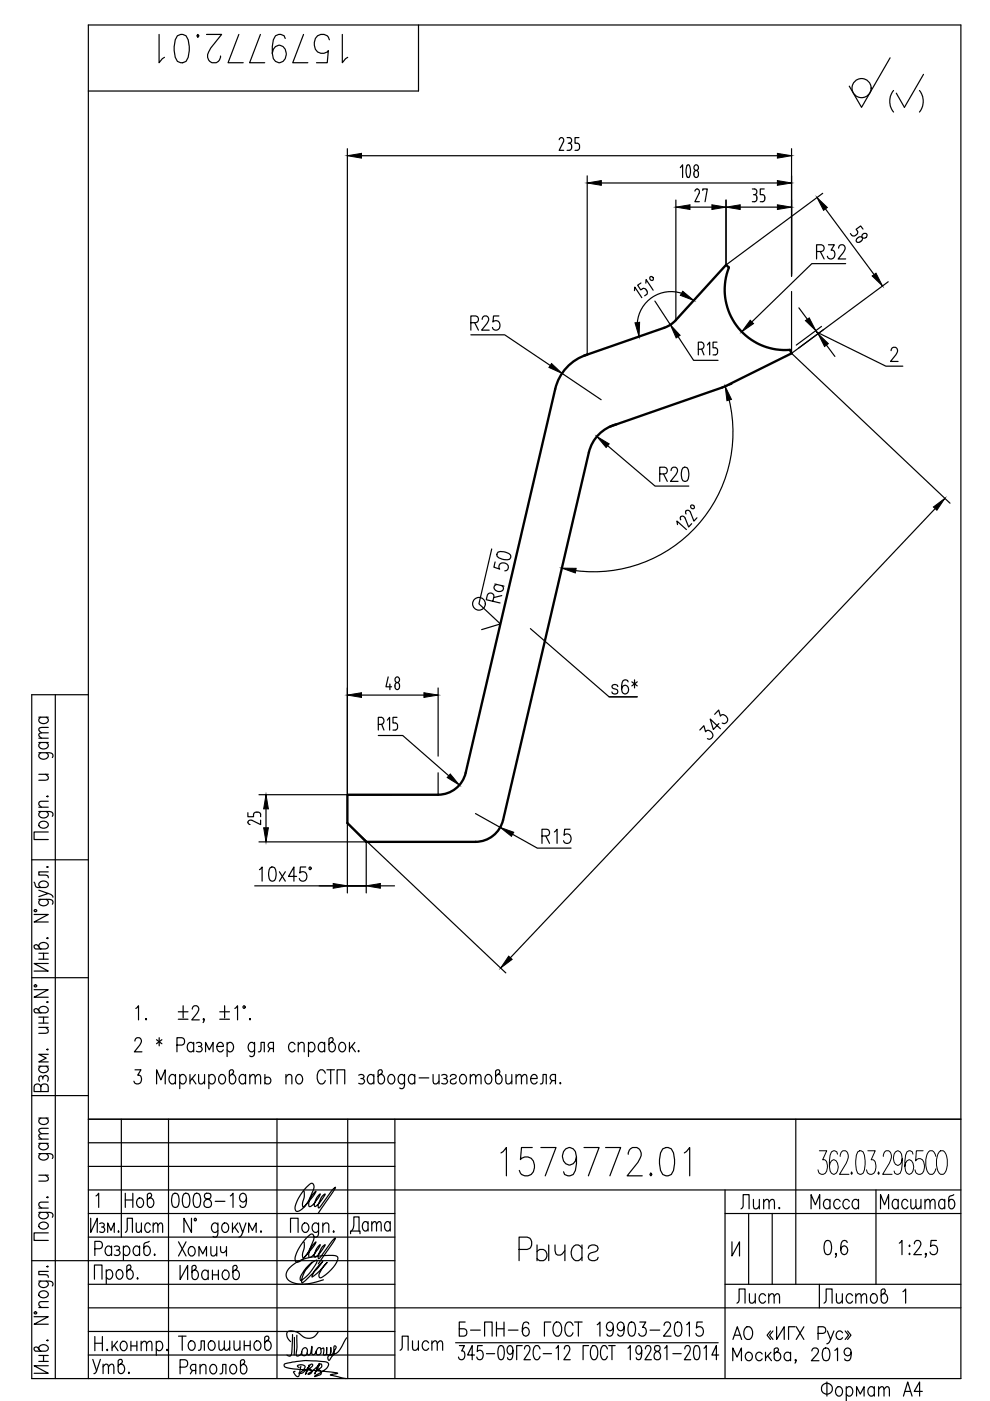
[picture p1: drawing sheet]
<svg xmlns="http://www.w3.org/2000/svg" width="210mm" height="297mm" viewBox="0 0 210 297" stroke-linecap="round" stroke-linejoin="round" font-family="sans-serif">
<defs><g id="words">
<g font-size="10.1">
<text x="32.5" y="14.5">1579772.01</text>
<text x="105.1" y="250.5">1579772.01</text>
</g>
<text font-size="8.8" x="108.7" y="268.5">Рычаг</text>
<text font-size="8.4" x="187.3" y="25">( )</text>
<g font-size="7.1">
<text x="184.9" y="52.6" transform="rotate(-90 184.9 52.6)">58</text>
<text x="73" y="262.8">Дата</text>
</g>
<g font-size="6.6">
<text x="128.4" y="148.5">s6*</text>
<text x="155.9" y="257.5">Лит.</text>
<text x="170.7" y="257.5">Масса</text>
<text x="185.6" y="257.5">Масштаб</text>
<text x="37" y="272.7">Иванов</text>
<text x="154.9" y="277.6">Лист</text>
<text x="173.6" y="277.6">Листов</text>
<text x="96.3" y="284.7">Б-ПН-6 ГОСТ 19903-2015</text>
</g>
<g font-size="6.2">
<text x="80.4" y="147.5">48</text>
<text x="25.4" y="257.2">Нов</text>
<text x="35.3" y="257.2">0008-19</text>
<text x="25.4" y="262.5">Лист</text>
<text x="36.7" y="267.4">Хомич</text>
<text x="36.7" y="287.5">Толошинов</text>
<text x="83.6" y="287.5">Лист</text>
<text x="18.3" y="292.5">Утв.</text>
<text x="37" y="292.5">Ряполов</text>
</g>
<g font-size="5.7">
<text x="163" y="44.1" transform="rotate(-90 163 44.1)">35</text>
<text x="51.2" y="176">25</text>
</g>
</g></defs>
<path d="M124.5 75.2a10 10 0 0 0-6.8 7.3l-19 81.4a6 6 0 0 1-5.8 4.6M143.3 67.9l10.6-11.7 .6 .5a12.8 12.8 0 0 0 13 17.5l.3 .7-14.2 7.1-24.2 8.4M143.3 67.9l-1.1 .9-1.4 .7-17 5.9M124.9 95.9l-18.2 78a6 6 0 0 1-5.9 4.6h-23.2l-4-4v-6h19.3M130.7 90a8 8 0 0 0-5.8 5.9" fill="none" stroke="#000" stroke-width=".5"/>
<g fill="none" stroke="#000" stroke-width=".25">
<path d="M88.7 5.3v14h-70M188.7 12.3l-6 10.5-2.6-4.5M73.6 31.5v137M76.6 33h88.2M118.6 29.6a.53 .53 0 0 1 .7-.4 .53 .53 0 0 1 .2 .9M119.4 30.1l-.8 1.8h.9M120.2 29.2h.5a.61 .61 0 0 1 .5 .6 .61 .61 0 0 1-.5 .6M120.5 30.4h.2M120.7 30.4a.81 .81 0 0 1 .5 .7 .81 .81 0 0 1-.5 .8h-.5M122.8 29.2h-.9v1.2h.5a.82 .82 0 0 1 .5 .7 .82 .82 0 0 1-.5 .8h-.5M124.5 37.3v37.9M127.5 38.8h37.3"/>
<path d="M144.2 35.5l.5-.6v2.7M145.7 35.1l.4-.1a2.32 2.32 0 0 1-.2 2.6l-.2-.1M145.7 35.1l-.2 .9 .2 1.5M147.4 35a.55 .55 0 0 1 .7 .5 .55 .55 0 0 1-.7 .6 .68 .68 0 0 1 0-1.1zM147.4 36.2l.2-.1a.81 .81 0 0 1 .5 .8 .81 .81 0 0 1-.5 .7 .86 .86 0 0 1-.2-1.4zM167.8 31.5v27.1M143.3 42.4v25.5M146.3 43.9h4.6M147.3 40.5a.52 .52 0 0 1 .8-.4 .52 .52 0 0 1 .1 .9l-.9 1.8h1M149 40.4v-.3h1l-.5 2.7M173.1 53.3h1.1a.73 .73 0 0 0 .5-.7 .73 .73 0 0 0-.5-.7h-1.1v3M173.9 53.3l.8 1.6"/>
<path d="M174.4 41l-20.5 15.2v-13.8M175 44.3l10.3 13.9M175.6 51.9h1.3l-.7 1.1a.9 .9 0 0 1 .8 1.3 .9 .9 0 0 1-1.5 .3l-.1-.3M179.3 55.9h-7.2l-12.7 12.3M188.3 59.7l-20.5 15.2M99.8 71h7.2l9.7 6.5M99.8 68.4h1.1a.73 .73 0 0 0 .6-.7 .73 .73 0 0 0-.6-.7h-1.1v3M100.6 68.4l.8 1.6M102.2 67.7l.3-.6 .7-.1a.94 .94 0 0 1 .1 1.6l-1.2 1.4h1.6M105.8 67h-1.2l-.1 1.3a.87 .87 0 0 1 1.1-.2 .87 .87 0 0 1 .4 1 .82 .82 0 0 1-.7 .9 .82 .82 0 0 1-.9-.6M119.2 79.2l8.3 5.5M134.5 61.6l.1-.7 1.5 2.2"/>
<path d="M135.9 60l-.7 .5 .6 1 .4-.3M136.3 61.2l.2-.1 .5 .3M136.9 60l.1-.7 1.5 2.2M137 61.4l.1 .3M137.2 61.7v.5l-.5 .5M138.9 63.8l3.2 5.1M143.8 71.4l3.3 5h5.1M144.5 62.2a7.2 7.2 0 0 0-9.4 6.2M148.1 74h.6M148.7 72.5h-.6v2.7M148.7 72.5a.76 .76 0 0 1 .6 .8 .76 .76 0 0 1-.6 .7M148.8 74l.5 1.2"/>
<path d="M150 73.1l.5-.6v2.7M151.2 75.2h.5M152 72.5h-.8v1.2l.7 .1 .2 .5M152.1 74.3a.66 .66 0 0 1-.4 .9M167.8 61.8v13.1M167.8 74.9l33.6 31.8M169.4 65.3l1.8 2.4M173 70.1l.5 .7-.5-.7M173.2 70.4l14.6 7.2h3.6M174.2 69.2l-5.4 4M175.2 73.2l1.8 2.4M188.9 74.3l.3-.5 .6-.2a.93 .93 0 0 1 .2 1.6l-1.2 1.4h1.6"/>
<path d="M128.8 94.5l10.1 8.6h7.1M142.3 99.8l.2-.6 .7-.1a.94 .94 0 0 1 .1 1.5l-1.1 1.5h1.6M144.8 99.2l.6-.1a1.46 1.46 0 0 1 .6 1.7l-.3 1.1-.6 .2a1.46 1.46 0 0 1-.6-1.8zM154.6 84.8a29.6 29.6 0 0 1-32.5 36.2M155.2 81.4l-2 .8M104.3 116.4l-2.8 11.6 4.6 4.3-4 1.2M105 119.1l-.3 1.2 1.2 .4a.87 .87 0 0 1 .1-1.1 .87 .87 0 0 1 1.1-.2 .82 .82 0 0 1 .7 .9 .82 .82 0 0 1-.8 .7M105.6 117.1a2.78 2.78 0 0 1 2.6 .6l.1 .6a1.46 1.46 0 0 1-1.9 .2l-.6-.2-.4-.4-.1-.3zM139.9 100.5h1a.73 .73 0 0 0 .6-.7 .73 .73 0 0 0-.6-.7h-1v3M140.7 100.5l.8 1.6M143.6 111.2l-.1-.7 2 1.8M144.3 110.2a.53 .53 0 0 1 .3-.8 .53 .53 0 0 1 .7 .5l.7 1.8 .7-.7"/>
<path d="M145.4 108.3l.1 .7M145.5 108.3l.3-.1 .5 .2 .8 2.1 .7-.7M198.3 107.8l-90.1 95.3M104.5 127.5l.2-1a.73 .73 0 0 0-.5-.8 .73 .73 0 0 0-.9 .4l-.2 1.1 2.9 .6M104.9 123.8l2 .5M105.3 123.9a.67 .67 0 0 0-.6 .5 .67 .67 0 0 0 .3 .7 1.01 1.01 0 0 0 1.8-.4l-.4-.5M106.4 126.3l-1.7 .4M112.5 133.3l16.6 14.4h6M8.2 159.6l2.7 .1 .3 .3-.1 .6M8.2 157.4h2M8.2 156.5h2M8.2 152.1h2"/>
<path d="M8.7 159.6l-.3 .2a.64 .64 0 0 0 .3 1.1 1.01 1.01 0 0 0 1.5-.9l-.4-.4M8.7 157.4a.67 .67 0 0 0-.5 .7 .67 .67 0 0 0 .5 .6 1.01 1.01 0 0 0 1.5-.8l-.4-.5M8.7 152.1a.66 .66 0 0 0-.5 .6 .66 .66 0 0 0 .5 .6 .9 .9 0 0 0 1.1 .1 .9 .9 0 0 0 .3-1.1l-.3-.2M10.2 155.4l-1.8 .1-.2 .4 .6 .6M10.2 154.2l-1.8 .1-.2 .5 .6 .6M11.7 147.3v145M18.7 147.3h-12v145h197v-287h-185v287M76.6 147.4h13.3M80.2 155.9h5.2l9.7 8.6M80.2 153.6h.6M80.8 152.1h-.6v2.7M80.8 152.1a.76 .76 0 0 1 .6 .7 .76 .76 0 0 1-.6 .8"/>
<path d="M80.9 153.6l.5 1.2M82.1 152.7l.5-.6v2.7M84.2 152.1h-.9v1.2h.5a.82 .82 0 0 1 .5 .7 .82 .82 0 0 1-.5 .8h-.5M92.9 145.9v14.4M148.4 154.8l.8-.9 .4 1.2 .2-.2a.94 .94 0 0 1 1.3 .7 .94 .94 0 0 1-.8 1.1l-.3-.1M151.5 151.5l.9-1 .3 1.3 .3-.2a.95 .95 0 0 1 1.2 .6 .95 .95 0 0 1-.8 1.2l-.3-.1M152.4 153.4l-1.2 1.3-.6-2.3 2.1 2.1M8.2 172l2.7 .2 .3 .3-.1 .6M8.2 171.1h2M8.2 164.2h2M8.4 174.5a1.07 1.07 0 0 1 1.1-.4 1.07 1.07 0 0 1 .7 .9 1.06 1.06 0 0 1-1.1 .6 1.06 1.06 0 0 1-.9-.9zM8.7 172l-.3 .3a.64 .64 0 0 0 .3 1 1.01 1.01 0 0 0 1.5-.8l-.4-.5"/>
<path d="M9.7 164.2l.5 .5-.1 .6-1.9 .1M9.9 168.9l.2-.2 .1 .2-.1 .1zM10.2 176.4h-3v1.6h3M10.2 169.9l-1.8 .1-.2 .6 .6 .5M54.9 168.5h28.4M54.9 178.5h28.4M77.6 178.5v10.8M92.9 163.8v4.7M100.8 172.5l5.3 2.9M108.7 176.9l5.2 2.9h7.2M114.9 177.2h1a.73 .73 0 0 0 .6-.7 .73 .73 0 0 0-.6-.7h-1v3M115.7 177.2l.8 1.6"/>
<path d="M117.5 176.4l.6-.6v3M120.9 175.8h-1.2l-.1 1.3a.87 .87 0 0 1 1.1-.2 .87 .87 0 0 1 .4 1.1 .82 .82 0 0 1-.7 .8 .82 .82 0 0 1-.9-.6M6.7 182.3h12M7.2 193.9h3l-3 1.6h3M7.2 187l.5 1.1 2 .1a.64 .64 0 0 0 .6-.6 .64 .64 0 0 0-.5-.7 .91 .91 0 0 0-1.1 0 .91 .91 0 0 0-.3 1l.3 .3M7.3 192.9h.4v.3h-.4zM8.2 190.7l2.7 .1a.59 .59 0 0 1 .2 .9M8.2 188.7l2 .7-2 .7M8.7 190.7l-.2 .1a.59 .59 0 0 0-.1 .9 1.07 1.07 0 0 0 1.1 .3 1.07 1.07 0 0 0 .7-.9l-.4-.4M9.9 198.9l.2-.1 .1 .1-.1 .1zM9.9 183.8h.3l-.1 .1zM10.2 189.4l.6 .2 .4 .6"/>
<path d="M10.2 184.9h-2v.6l1.9 .1 .1 .5M54 187.8h19.6M55 184.4l.6-.6v3M57.3 184l.6-.2a1.46 1.46 0 0 1 .6 1.7l-.3 1.2-.6 .1a1.46 1.46 0 0 1-.7-1.7zM59.2 184.8l1.3 2M60.5 184.8l-1.3 2M62.9 185.8h-1.7l1.1-2v3M64.8 183.8h-1.1l-.1 1.3a.88 .88 0 0 1 1.1-.2 .88 .88 0 0 1 .4 1.1 .82 .82 0 0 1-.7 .8 .82 .82 0 0 1-.9-.5M65.6 183.9h.3v.4h-.3zM73.6 187.8h4h-4M73.6 189.3v-14.8l33.6 31.8M80.6 187.8h3.1"/>
<path d="M6.7 207.3h12M7.2 209.8h3l-3 1.6h3M7.3 208.9h.4v.3h-.4zM8.2 214.3a1 1 0 0 1 1-.9 1 1 0 0 1 1 .9l-.5 .4h-2.2l-.3-.3v-.3l.5-.3 .2 .1 .8 .8M8.2 217.8h2M8.2 215.7h2M8.2 216.9h2M8.2 200.7a1 1 0 0 1 1-.9 1 1 0 0 1 1 .9l-.5 .5h-2.2l-.3-.4v-.3l.5-.2 .2 .1 .8 .8M8.2 202.1h2M8.2 203.4h2M9.2 202.1v1.3M9.2 215.7v1.2"/>
<path d="M9.7 217.8l.5 .6-.1 .6-1.9 .1M9.9 212.5l.2-.2 .1 .2-.1 .1zM10.2 204.3h-3l3 1.6h-3M28.8 213.8l.6-.6v3M31 215.9l.1 .2-.1 .1zM37.8 214.5h2.1M37.8 216.1h2.1M38.8 213.2v2.6M40.8 213.9l.2-.5 .7-.2a.93 .93 0 0 1 .1 1.6l-1.1 1.4h1.6M43.3 216.1l-.1 .1-.1-.1 .1-.2a.62 .62 0 0 1-.1 .9M46.6 214.5h2.1M46.6 216.1h2.1"/>
<path d="M47.6 213.2v2.6M49.8 213.8l.6-.6v3M51.6 213.3h.3v.4h-.3zM53 215.9l.1 .2-.1 .1-.1-.1zM6.7 232.3h12M8.2 226.1h2M8.2 237.1h2M8.7 237.1a.67 .67 0 0 0-.5 .6 .67 .67 0 0 0 .5 .6 .91 .91 0 0 0 1.1 .1 .91 .91 0 0 0 .3-1.1l-.3-.2M8.7 230.4a.73 .73 0 0 0-.8-.6 .73 .73 0 0 0-.7 .6v1h3v-1a.81 .81 0 0 0-.8-.6 .81 .81 0 0 0-.7 .6v1M8.7 226.1l-.5 .4a1 1 0 0 0 1 .9 1 1 0 0 0 1-.9l-.4-.4M9.1 228.5a.59 .59 0 0 1 .6-.5 .59 .59 0 0 1 .5 .5l-.1 .8M9.1 228.8l-.2-.6-.2-.1a.72 .72 0 0 0-.3 1.2"/>
<path d="M9.9 222.5l.2-.1 .1 .1-.1 .1zM10.2 223.5h-2l1.6 .8-1.6 .8h2M10.2 239.2l-1.8 .1-.2 .5 .6 .6M18.7 237.3h185M25.7 237.3v25M28.6 220.7l.2-.5 .7-.2a.92 .92 0 0 1 .1 1.6l-1.1 1.4h1.6M28.6 226.8h1.3l-.7 1.2h.3a.95 .95 0 0 1 .4 1.3 .95 .95 0 0 1-1.4 .2l-.1-.3M33.2 220.4l1.1 .9M33.2 229.8v-3l.9 2.2 .9-2.2v3M33.8 220v1.7M34.3 220.4l-1.1 .9M35.7 237.3v55"/>
<path d="M37.2 228.2l-.5-.4a1 1 0 0 0-.9 1 1 1 0 0 0 .9 1l.5-.4M37.2 227.8v2M37.5 221.6h1.1a.81 .81 0 0 0 .6-.8 .81 .81 0 0 0-.6-.8h-1.1v3M38.1 228.2l.5-.4a1 1 0 0 1 .9 1 1 1 0 0 1-.9 1l-.5-.4M38.1 227.8v3M40.3 227.8v2M40.7 228.7l.8 1.1M41.1 221.4a.66 .66 0 0 0-.7-.4 .66 .66 0 0 0-.6 .4 .91 .91 0 0 0 0 1.2 .91 .91 0 0 0 1 .3l.3-.3M41.1 221v2M41.4 227.8l-1.1 1.4M41.6 221.2a.71 .71 0 0 1 1.2 .2l-.4 .5h-.3M42.1 227.8l.1 1.9 .6 .1 .6-.6"/>
<path d="M42.4 221.9a.59 .59 0 0 1 .5 .5 .59 .59 0 0 1-.5 .6l-.8-.1M43.4 227.8v2M43.6 223v-2l.8 1.6 .8-1.6v2M44.3 228.2l.2-.2a.8 .8 0 0 1 .9 0 .8 .8 0 0 1 .3 1 .8 .8 0 0 1-1 .8l-.4-.4M44.3 227.8v3M46 221.9h1.3a.67 .67 0 0 0-.4-.8 .67 .67 0 0 0-.8 .3 .99 .99 0 0 0 .8 1.6l.4-.4M46.7 228a.8 .8 0 0 1 .9 0 .8 .8 0 0 1 .2 1 .8 .8 0 0 1-.9 .8 1.18 1.18 0 0 1-.2-1.8zM48.2 221.4a.66 .66 0 0 1 .6-.4 .66 .66 0 0 1 .6 .4 1 1 0 0 1-.8 1.6l-.4-.4M48.2 221v3M49.1 227.8a1 1 0 0 1 .9 1 1 1 0 0 1-.9 1l-.5-.6v-2.1l.4-.3h.3l.2 .4-.1 .3-.8 .7M52.1 228.2l-.3-.2a.8 .8 0 0 0-.9 0 .8 .8 0 0 0-.2 1l.3 .7a.65 .65 0 0 0 1.1-.3M52.1 227.8v2"/>
<path d="M53 228.4l.5-.6 .5 .2 .1 1.8M53 227.8v2M54 221.4l-.1-.1a.58 .58 0 0 0-1-.1 1.06 1.06 0 0 0-.3 1.1 1.06 1.06 0 0 0 .9 .7l.5-.4M54 221l-.1 2.7a.58 .58 0 0 1-1 .2M54.1 228.4l.6-.6 .4 .2 .2 1.8M54.8 223l.4-.1 .2-1.9h.6v2M56.2 228.7a.73 .73 0 0 1 1.2 0 .73 .73 0 0 1-.4 1.1h-.5l-.3-.3M56.2 227.8v2M57.3 222.3l-.5 .7M58 222.3h-.7l-.2-.1a.67 .67 0 0 1 .2-1.2h.7v2M58.7 237.3v55M60.6 228.4l.6-.6 .6 .2 .1 1.8"/>
<path d="M60.6 227.8v2M62.5 221.4a.66 .66 0 0 0-.6-.4 .66 .66 0 0 0-.6 .4 .99 .99 0 0 0 .8 1.6l.4-.4M63 228a.8 .8 0 0 1 1 0 .8 .8 0 0 1 .2 1 .8 .8 0 0 1-.9 .8 1.18 1.18 0 0 1-.3-1.8zM63.2 221.6l.6-.6 .6 .2 .1 1.8M63.2 221v2M65.4 221.4l.5-.4a1 1 0 0 1 .9 1 1 1 0 0 1-.9 1l-.5-.4M65.4 221v3M68.8 221.4a.66 .66 0 0 0-.6-.4 .66 .66 0 0 0-.6 .4 .91 .91 0 0 0-.1 1.2 .91 .91 0 0 0 1.1 .3l.2-.3M68.8 221v2M69 227.5a.8 .8 0 0 0-.8-.7 .8 .8 0 0 0-.8 .7 1.88 1.88 0 0 0 .5 2.3 .85 .85 0 0 0 1.1-.7M69.3 226.8h1.6M70.1 226.8v3"/>
<path d="M70.2 221a1 1 0 0 1 .9 1 1 1 0 0 1-.9 1l-.5-.6v-2.1l.4-.3h.3l.3 .4-.2 .3-.8 .7M71.5 229.8v-3h1.6v3M72.1 221.2a.8 .8 0 0 1 1 0 .8 .8 0 0 1 .2 1 .8 .8 0 0 1-.9 .8 1.18 1.18 0 0 1-.3-1.8zM73.7 237.3v55M74.1 221v2M74.5 221.9l.9 1.1M75.2 221l-1.1 1.4M76 222.7l.1 .2-.1 .1zM76.1 228a.71 .71 0 0 1 1.1 .2l-.3 .5h-.4M76.9 228.7a.59 .59 0 0 1 .4 .5 .59 .59 0 0 1-.4 .6l-.8-.1M79.3 228.2l-.3-.2a.8 .8 0 0 0-.9 0 .8 .8 0 0 0-.2 1l.3 .7a.65 .65 0 0 0 1.1-.3M79.3 227.8v2"/>
<path d="M80.6 227.8a1 1 0 0 1 1 1 1 1 0 0 1-1 1l-.4-.6v-2.1l.3-.3h.4l.2 .4-.1 .3-.8 .7M82.6 228l.2-.2a1 1 0 0 1 .9 1 1 1 0 0 1-.9 1 1.17 1.17 0 0 1-.2-1.8zM83.7 237.3v55M85.8 228.2l-.5-.4a1 1 0 0 0-.9 1 1 1 0 0 0 .9 1l.5-.4M85.8 227.8l-.1 2.7-.4 .3-.6-.1M87.9 228.2a.66 .66 0 0 0-.6-.4 .66 .66 0 0 0-.6 .4 .91 .91 0 0 0-.1 1.2 .91 .91 0 0 0 1.1 .3l.2-.3M87.9 227.8v2M88.9 228.5h2M91.8 227.8l.1 1.9 .6 .1 .6-.6M93.1 227.8v2M93.7 228a.71 .71 0 0 1 1.1 .2l-.3 .5h-.4M94.5 228.7a.59 .59 0 0 1 .4 .5 .59 .59 0 0 1-.4 .6l-.8-.1"/>
<path d="M95.5 228.2a.66 .66 0 0 1 .6-.4 .66 .66 0 0 1 .6 .4l-.1 .3-.8 .3a.55 .55 0 0 0-.2 .9 .73 .73 0 0 0 1.1-.3M97.8 228a.8 .8 0 0 1 .9 0 .8 .8 0 0 1 .2 1 .8 .8 0 0 1-.9 .8 1.18 1.18 0 0 1-.2-1.8zM99.7 228.4l.6-.6 .4 .2 .2 1.8M99.7 227.8v2M100.9 228.4l.5-.6 .5 .2 .1 1.8M103.1 228l.3-.2a1 1 0 0 1 .9 1 1 1 0 0 1-.9 1 1.18 1.18 0 0 1-.3-1.8zM105.5 227.8a1 1 0 0 1 1 1 1 1 0 0 1-1 1l-.4-.6v-2.1l.3-.3h.4l.2 .4-.1 .3-.8 .7M107.3 227.8l.1 1.9 .5 .1 .6-.6M108.5 227.8v2M109.4 228.4l.6-.6 .5 .2 .1 1.8M109.4 227.8v2M110.6 228.4l.5-.6 .5 .2 .1 1.8"/>
<path d="M112.5 228.7h1.4a.67 .67 0 0 0-.4-.8 .67 .67 0 0 0-.9 .3 1 1 0 0 0 .8 1.6l.5-.4M114.6 229.8l.4-.1 .1-1.9h.7v2M117.1 229.1l-.5 .7M117.8 229.1h-.7l-.2-.1a.67 .67 0 0 1 .2-1.2h.7v2M118.8 229.5l.1 .2-.1 .1-.1-.1zM168.7 237.3v35M8.2 257l2.7 .2a.59 .59 0 0 1 .2 .9M8.2 244.6l2.7 .1a.59 .59 0 0 1 .2 .9M8.2 256.1h2M8.2 249.2h2M8.2 242.4h2M8.2 241.5h2"/>
<path d="M8.4 259.4a1.07 1.07 0 0 1 1.1-.3 1.07 1.07 0 0 1 .7 .9 1.06 1.06 0 0 1-1.1 .6 1.06 1.06 0 0 1-.9-.9zM8.7 257l-.2 .2a.59 .59 0 0 0-.1 .9 1.07 1.07 0 0 0 1.1 .3 1.07 1.07 0 0 0 .7-.9l-.4-.5M8.7 244.6l-.2 .1a.59 .59 0 0 0-.1 .9 1.07 1.07 0 0 0 1.1 .3 1.07 1.07 0 0 0 .7-.8l-.4-.5M8.7 242.4a.67 .67 0 0 0-.5 .6 .67 .67 0 0 0 .5 .7 1.01 1.01 0 0 0 1.5-.8l-.4-.5M9.7 249.2l.5 .5-.1 .6-1.9 .1M9.9 253.8l.2-.1 .1 .1-.1 .2zM10.2 254.9l-1.8 .1-.2 .6 .6 .5M10.2 240.4l-1.8 .1-.2 .4 .6 .6M18.7 252.3h185M18.7 257.3h65M18.7 242.3h65M18.7 247.3h65"/>
<path d="M19.2 258.3v3l1.4-3v3M20.4 253.6l.5-.6v3M21.1 259.4a.6 .6 0 0 1 1 .3l-.3 .4h-.3M40.6 258.3v3l-1.6-3v3M46.2 259.7l-.1-.1a.58 .58 0 0 0-.9-.2 1.06 1.06 0 0 0-.3 1.1 1.06 1.06 0 0 0 .8 .8l.5-.4M46.2 259.3l-.1 2.7a.58 .58 0 0 1-.9 .1M47.3 259.4l.3-.1a1 1 0 0 1 .9 1 1 1 0 0 1-.9 1 1.18 1.18 0 0 1-.3-1.9zM49.3 259.3v2M50.4 259.3l-1.1 1.4M50.8 259.3l.7 2 .6-2M64.3 259.4l.3-.1a1 1 0 0 1 .9 1 1 1 0 0 1-.9 1 1.17 1.17 0 0 1-.3-1.9zM64.5 252.6v1.2l-.4 1.5 .2 .6a4.9 4.9 0 0 0 1.8-2.9l.4-.8a.78 .78 0 0 0 .1-.8 .78 .78 0 0 0-.7-.5 9 9 0 0 0-3.3 5.4l.1 .4 .3 .1h.4l.7-.5 2.4-2.7 .4-1a3.3 3.3 0 0 0-1.3 3.2 4.3 4.3 0 0 0 2.2-2.3l.1-.4a3.4 3.4 0 0 0-1.3 2.3l.1 .4a6.3 6.3 0 0 0 2.3-2.6l-.1-.1a3.4 3.4 0 0 0-1.4 2.6l.1 .4 2.8-3.8 .7-.6-3.6 5.5"/>
<path d="M67.5 259.7l-.4-.4a1 1 0 0 0-.9 1 1 1 0 0 0 .9 1l.4-.4M67.5 259.3l-.1 2.7-.3 .3-.6-.2M68.5 259.9l.5-.6 .6 .1 .1 1.9M68.5 259.3v2M153.7 257.3h50M153.7 252.3v40M158.7 257.3v15M163.7 257.3v15M185.7 252.3v20M6.7 267.3h77M7.2 279.2h3l-3 1.6h3M7.3 278.2h.4v.3h-.4z"/>
<path d="M8.2 271.6l2.7 .1 .3 .4-.1 .5M8.2 277.2h2M8.4 274a1.07 1.07 0 0 1 1.1-.3 1.07 1.07 0 0 1 .7 .9 1.06 1.06 0 0 1-1.1 .6 1.06 1.06 0 0 1-.9-.9zM8.7 271.6l-.3 .3a.64 .64 0 0 0 .3 1 1.01 1.01 0 0 0 1.5-.8l-.4-.5M9.9 268.5l.2-.1 .1 .1zM10.2 261.4h-3v1.6h3M10.2 276l-1.8 .1-.2 .5 .6 .6M10.2 269.6h-2v.7l1.9 .1 .1 .4M18.7 277.3h185M18.7 262.3h65M18.7 272.3h65M20 271.2v-3h1.6v3"/>
<path d="M20.1 264.8h1a.81 .81 0 0 0 .6-.8 .81 .81 0 0 0-.6-.8h-1v3M21.8 260.1a.61 .61 0 0 1 .4 .6 .61 .61 0 0 1-.4 .6l-.7-.1M22.5 269.6a.67 .67 0 0 1 .7-.4 .67 .67 0 0 1 .6 .4 1.01 1.01 0 0 1-.8 1.6l-.5-.4M22.5 269.2v3M22.8 261.3v-2l.7 1.6 .7-1.6v2M23.7 264.6l-.3-.3a.8 .8 0 0 0-.9 .1 .8 .8 0 0 0-.2 .9l.3 .8a.65 .65 0 0 0 1.1-.3M23.7 264.2v2M24.2 264.3a.7 .7 0 0 1 1.2 .3l-.1 .3-.6 .1M24.9 269.4a.64 .64 0 0 1 1.1 .2 1.01 1.01 0 0 1-.8 1.6 1.19 1.19 0 0 1-.3-1.8zM25 265a.59 .59 0 0 1 .5 .6 .59 .59 0 0 1-.5 .6l-.8-.1M26.2 264.6l.4-.4a1 1 0 0 1 .9 1 1 1 0 0 1-.9 1l-.4-.4M26.2 264.2v3"/>
<path d="M27.3 269.2a1 1 0 0 1 1 1 1 1 0 0 1-1 1l-.4-.6v-2.1l.3-.3h.4l.2 .4-.1 .3-.8 .7M29.2 270.9l.1 .2-.1 .1-.1-.1zM29.6 264.6l-.5-.4a1 1 0 0 0-.9 1 1 1 0 0 0 .9 1l.5-.4M29.6 264.2v2M31.6 263.2l-1 .4-.1 2a.65 .65 0 0 0 .6 .6 .65 .65 0 0 0 .7-.4 1.01 1.01 0 0 0-.8-1.6l-.5 .4M32.8 265.9l.1 .2-.1 .1zM49.7 260.1l.8 1.2M51.5 261.3l-.5 .8-.3 .2M52.7 261.3v-2l.8 1.6 .8-1.6v2M55.3 261l.2 .2-.2 .1-.1-.1zM61.6 261.3v-3h1.6v3M64.5 263.4v1.2l-.4 1.4 .1 .7a2.45 2.45 0 0 0 1.5-1.9l.8-1.8a.78 .78 0 0 0 .1-.8 .78 .78 0 0 0-.7-.5 9.1 9.1 0 0 0-3.3 5.3l.1 .4 .3 .2 .5-.1 .6-.4 2.1-2.5 .7-1.3a3.3 3.3 0 0 0-1.3 3.3 4.4 4.4 0 0 0 2.2-2.3l.1-.4a3.3 3.3 0 0 0-1.3 2.2l.1 .4a6.1 6.1 0 0 0 2.3-2.6h-.1a3.4 3.4 0 0 0-1.4 2.6l.1 .4 2.8-3.8 .7-.6-3.6 5.5"/>
<path d="M66.2 267.6a6.5 6.5 0 0 0-2.6 3.6l.1 .3a8.4 8.4 0 0 0 3.5-4.1v-.1a1.56 1.56 0 0 0-1.4 .9 4.6 4.6 0 0 0-1.8 3.7l.8-.4 1.5-1.5 2.1-2.6-1.6 1.9-.7 1.4 1.5-1.1 1.7-1.9a6.1 6.1 0 0 0-1.7 2.8l.2 .4a7 7 0 0 0 3.8-4.2l-.1-.2a7.4 7.4 0 0 0-4.2-.2 8.1 8.1 0 0 0-6.4 3.2 1.71 1.71 0 0 0 1.4 2.5l2 .3a14.8 14.8 0 0 0 4.3-1M153.7 272.3h50M155.2 263.3v3l1.6-3v3M175 263.2l.6-.2a1.46 1.46 0 0 1 .7 1.7l-.3 1.2-.6 .1a1.46 1.46 0 0 1-.7-1.7zM177.3 265.9l-.1 .1-.1-.1 .1-.2a.66 .66 0 0 1-.1 .9M179.6 263.4l-.1-.2-.3-.2-.6 .2a2.82 2.82 0 0 0 0 2.7 .89 .89 0 0 0 1.2-.6 .89 .89 0 0 0-.8-1.2 .81 .81 0 0 0-.7 .9M190.7 263.6l.5-.6v3M191.4 273.9l.6-.6v3M192.8 264l.2 .1-.2 .2-.1-.2zM192.8 265.7l.2 .2-.2 .1-.1-.1zM193.9 263.7l.2-.5 .7-.2a.94 .94 0 0 1 .1 1.6l-1.2 1.4h1.7M196.4 265.9l-.1 .1-.1-.1 .1-.2a.63 .63 0 0 1-.1 .9"/>
<path d="M198.6 263h-1.2l-.1 1.3a.88 .88 0 0 1 1.1-.2 .88 .88 0 0 1 .4 1.1 .82 .82 0 0 1-.7 .8 .82 .82 0 0 1-.9-.6M8.2 286a1 1 0 0 1 1-.9 1 1 0 0 1 1 .9l-.5 .5h-2.2l-.3-.4v-.3l.5-.2 .2 .1 .8 .8M8.2 287.4h2M8.2 288.6h2M9.2 287.4v1.2M9.9 284.2l.2-.1 .1 .1-.1 .1zM10.2 289.6h-3l3 1.6h-3M18.7 282.3h65M18.7 287.3h65M20.1 283.4v3M20.1 284.8h1.6M21.7 283.4v3"/>
<path d="M23.8 284.4v2M24.2 285.2l.8 1.2M24.9 284.4l-1.1 1.4M25.8 284.5a.64 .64 0 0 1 1 .3 1.01 1.01 0 0 1-.8 1.6 1.18 1.18 0 0 1-.2-1.9zM27.8 284.4v2M29 284.4v2M29.9 284.9l.6-.5 .5 .1 .1 1.9M29.9 284.4v2M31.1 284.9l.5-.5 .5 .1 .1 1.9M33.1 284.8a.67 .67 0 0 1 .7-.5 .67 .67 0 0 1 .6 .5 1.01 1.01 0 0 1-.8 1.6l-.5-.5M33.1 284.4v3M62 283v.5a9 9 0 0 1-.4 4l-.8-.2"/>
<path d="M62.4 283.6v3.7M62.9 283.1l.1 2.5-.2 1.2a.47 .47 0 0 0 .1 .7 .47 .47 0 0 0 .7-.2l.3-.5a.77 .77 0 0 1 .3-.8 .77 .77 0 0 1 .8-.1 .85 .85 0 0 1 .2 1 .85 .85 0 0 1-1.1 .4l-.1-.7M63.4 289.9l-.3-.3a1.22 1.22 0 0 1 1.5 0 1.83 1.83 0 0 1-1.2 1.5l.2 .1a2.96 2.96 0 0 0 2-1.8l-.8 2 .1-.5a2.43 2.43 0 0 1 1.3-1.7v.4l-.8 .6a.58 .58 0 0 1 .7 .6 .58 .58 0 0 1-.8 .5l.1-.1a7.4 7.4 0 0 0 2.3-2v-.1l-1 2.2 1.2-2.1a.49 .49 0 0 1 .4 .5 .49 .49 0 0 1-.5 .5l-.6 .1 .6 .2 .3 .5a1.37 1.37 0 0 1-1.4 .8l2.4-1.5 .4-.5a.69 .69 0 0 0 .1-.9 .69 .69 0 0 0-.9-.2l-1.8-.2a15.9 15.9 0 0 0-6.6 .8l-.1 .2a.51 .51 0 0 0 .6 .5l1.4 .2 9.2 .9 .2 .1-1.6 .3 3.4 .8M63.8 289.7l-.3 1.2a.73 .73 0 0 1-.4 1l-.4-.2-.5-.7 .4-.2M67.1 286.4a.57 .57 0 0 0 .5 .9 .57 .57 0 0 0 .5-.9 .49 .49 0 0 0-.4-.7 .49 .49 0 0 0-.6 .6l-.2 .5a.44 .44 0 0 1-.6 .4 .44 .44 0 0 1-.2-.7v-1a2.35 2.35 0 0 1-.7 1.8l-.3-.5M67.5 282.3a2.3 2.3 0 0 1-4 .4 2.19 2.19 0 0 0-2.6-.2v.9l.7 1M73.5 283.6l-1.6 2.8a3.2 3.2 0 0 1-2.1 1 .53 .53 0 0 0-.3 .5 .53 .53 0 0 0 .4 .5l.3-.6a1.84 1.84 0 0 0 .6-2.1 .3 .3 0 0 1 .2-.4 .3 .3 0 0 1 .4 .3 .3 .3 0 0 1-.2 .3l-.5 .8a.46 .46 0 0 1-.4 .5l-.2-.3v-1.2v.9a.52 .52 0 0 1-.2 .6 .52 .52 0 0 1-.7-.1l.1-1.4-.1 .8a.44 .44 0 0 1 0 .7 .44 .44 0 0 1-.6-.1v-1.2l-.6 .1M96.6 284.7h55.7M97.4 285.3h1.1l-.6 1.1h.3a1.13 1.13 0 0 1-.2 1.9 .6 .6 0 0 1-.8-.6M100.6 287.3h-1.5l1-2v3M102.3 285.3h-1l-.1 1.3a.65 .65 0 0 1 .6-.3 .65 .65 0 0 1 .6 .4 .92 .92 0 0 1 0 1.1 .92 .92 0 0 1-1.1 .3l-.2-.4M105.9 285.4l.4-.1a1.55 1.55 0 0 1 .6 1.7l-.3 1.1-.5 .2a1.55 1.55 0 0 1-.5-1.7z"/>
<path d="M108.8 286.3l-.3 .7-.3 .1a.97 .97 0 0 1-.7-.9 .97 .97 0 0 1 .7-.9l.3 .1a2.98 2.98 0 0 1 0 2.7l-.5 .2-.3-.2-.1-.2M110.7 285.3h-1.2v3M111.2 286l.1-.4a.65 .65 0 0 1 .9-.1 .65 .65 0 0 1 .1 .9l-1.2 1.9h1.4M114.5 286a.68 .68 0 0 0-.7-.7 .68 .68 0 0 0-.7 .7 2.06 2.06 0 0 0 .5 2.3 .74 .74 0 0 0 .9-.7M117.9 285.9l.5-.6v3M119.6 286l.1-.4a.65 .65 0 0 1 1-.1 .65 .65 0 0 1 0 .9l-1.2 1.9h1.4M124.8 285.3h-1.2v3M125.6 285.4l.2-.1a.91 .91 0 0 1 .9 1.1 1.96 1.96 0 0 1-.5 1.9 .91 .91 0 0 1-1-1.2 2.28 2.28 0 0 1 .4-1.7zM128.8 286l-.1-.3a.67 .67 0 0 0-.8-.4 2.14 2.14 0 0 0 0 3 .74 .74 0 0 0 .9-.7M129.8 285.3v3M133.1 285.9l.5-.6v3M136.1 286.3l-.3 .7-.3 .1a.97 .97 0 0 1-.7-.9 .97 .97 0 0 1 .7-.9l.3 .1a2.98 2.98 0 0 1 0 2.7l-.5 .2-.3-.2-.1-.2"/>
<path d="M136.8 286l.1-.4a.65 .65 0 0 1 1-.1 .65 .65 0 0 1 0 .9l-1.2 1.9h1.4M138.9 285.4a.75 .75 0 0 0 .6 1.2 .85 .85 0 0 1 .6 1.1 .85 .85 0 0 1-1.2 .4 1.08 1.08 0 0 1 .8-1.7 .65 .65 0 0 0-.1-1.1zM140.9 285.9l.5-.6v3M145.2 286l.1-.4a.65 .65 0 0 1 .9-.1 .65 .65 0 0 1 .1 .9l-1.2 1.9h1.4M147.3 285.4l.5-.1a1.55 1.55 0 0 1 .6 1.7l-.3 1.1-.5 .2a1.58 1.58 0 0 1-.6-1.7zM149.3 285.9l.5-.6v3M152.4 287.3h-1.5l1-2v3M155.4 288.5v-2.7l.9 1.9 .9-1.9v2.7M155.4 284l.9-2.7 .9 2.7M155.7 283.1h1.2M158.2 281.4l.2-.1a1.22 1.22 0 0 1 1.2 1.7 .93 .93 0 0 1-1 1 .93 .93 0 0 1-.9-1 1.71 1.71 0 0 1 .5-1.6zM158.4 286.8a.89 .89 0 0 1 1.2 .6 .89 .89 0 0 1-.7 1.1 .92 .92 0 0 1-.9-.6 .92 .92 0 0 1 .4-1.1z"/>
<path d="M161.6 287.1a.82 .82 0 0 0-1.2-.2 .82 .82 0 0 0-.1 1.2 .69 .69 0 0 0 .7 .4 .69 .69 0 0 0 .6-.4M162.3 286.7v1.8M162.8 287.5l.8 1M163.4 282.2l-.8 .9 .8 .9M163.5 286.7l-1.2 1.3M163.9 282.2l-.7 .9 .7 .9M164.6 286.7a.9 .9 0 0 1 1 .9 .9 .9 0 0 1-1 .9l-.5-.5v-1.9l.4-.3h.3l.3 .4-.1 .2-.9 .7M164.7 281.3v2.7l1.6-2.7v2.7M167.6 287.1a.83 .83 0 0 0-1.2-.1 .83 .83 0 0 0 .1 1.2 .65 .65 0 0 0 .6 .3 .65 .65 0 0 0 .5-.4M167.6 286.7v1.8M168.6 281.3h-1.4v2.7M168.8 288.4l-.1 .1-.1-.1 .1-.2a.53 .53 0 0 1-.1 .8"/>
<path d="M168.8 281.3l1.6 2.7M170.4 281.3l-1.6 2.7M172.1 286.4l.3-.5 .7-.1a.79 .79 0 0 1 .5 .7 .79 .79 0 0 1-.4 .7l-1.2 1.3h1.6M173.5 282.7h1a.72 .72 0 0 0 .6-.7 .72 .72 0 0 0-.6-.7h-1v2.7M174.7 285.9a.76 .76 0 0 1 1.1 .4 2.45 2.45 0 0 1-.2 2.1 .75 .75 0 0 1-1.1-.4 2.47 2.47 0 0 1 .2-2.1zM175.3 293v3M175.4 282.2l.7 1.8 .7-1.8M176.1 284a.99 .99 0 0 1-.8 .9M177 286.3l.6-.5v2.7M177.5 294.1l.2-.1a1 1 0 0 1 .9 1 1 1 0 0 1-.9 1 1.17 1.17 0 0 1-.2-1.9zM178.7 282.6a.82 .82 0 0 0-1.2-.2 .82 .82 0 0 0-.1 1.2 .7 .7 0 0 0 .6 .4 .7 .7 0 0 0 .7-.4M179.2 282.2l.7 .9-.7 .9"/>
<path d="M179.4 294.4l.3-.3a.8 .8 0 0 1 .9 .1 .8 .8 0 0 1 .2 .9 .8 .8 0 0 1-.9 .9l-.5-.4M179.4 294v3M179.7 282.2l.7 .9-.7 .9M180.5 286.7a.79 .79 0 0 1-1 .6 .79 .79 0 0 1-.5-1 .79 .79 0 0 1 1.1-.4 2.07 2.07 0 0 1 0 2.5 .67 .67 0 0 1-1-.3M181.6 296v-2l.8 1.6 .8-1.6v2M185.4 294.4l-.5-.4a1 1 0 0 0-.9 1 1 1 0 0 0 .9 1l.5-.4M185.4 294v2M186.3 294.6l.6-.6 .4 .1 .1 1.9M186.3 294v2M187.4 294.6l.6-.6 .5 .1 .1 1.9M191.5 296l1-3 .9 3M191.9 295h1.1"/>
<path d="M195.5 295h-1.7l1.2-2v3"/>
<circle cx="182.7" cy="18.7" r="2.03"/>
<circle cx="138.1" cy="59.1" r=".41"/>
<circle cx="146.8" cy="107.5" r=".41"/>
<circle cx="101.6" cy="128" r="1.35"/>
<circle cx="175.3" cy="294.4" r="1.17"/>
</g>
<g fill="#000" stroke="#000" stroke-width=".21">
<path d="M73.6 33l3-.5v1zM124.5 38.8l3-.5v1zM164.8 38.3l3 .5-3 .5zM164.8 32.5l3 .5-3 .5zM143.3 43.9l3-.5v1zM150.9 43.4l3 .5-3 .5zM153.9 43.9l3-.5v1zM164.8 43.4l3 .5-3 .5zM173.2 41.9l2.2 2.1-.8 .6zM184.9 58.5l.8-.6 1.4 2.7zM116.9 77.1l2.3 2.1-2.8-1.3zM134.6 68.4l1-.1-.1 3.1z"/>
<path d="M142.1 68.9l2.1 2.2-.8 .5zM144.8 61.8l2.3 1.9-2.8-1.1zM159.1 67.9l.7 .7-2.5 1.7zM170.8 68l.8-.6 1.4 2.7zM173.5 70.8l2.1 2.1-.8 .6zM126.6 92.5l2.6 1.6-.7 .8zM153.8 81.9l1.3 2.8-1 .3zM197.9 107.5l2.4-1.8-1.7 2.5zM119.1 120.5h3.1l-.2 1zM73.6 147.4l3-.5v1zM89.9 146.9l3 .5-3 .5zM56.4 168.5l.5 3h-1z"/>
<path d="M55.9 175.5h1l-.5 3zM95.5 164.1l1.9 2.4-2.6-1.6zM106.1 175.4l2.8 1.1-.5 .8zM70.6 187.3l3 .5-3 .5zM77.6 187.8l3-.5v1zM107.9 202.7l.7 .7-2.4 1.8z"/>
</g>
<g fill="none" stroke="#000" stroke-width=".21">
<path d="M173.7 244h1.6l-.9 1.9h.5a2.03 2.03 0 0 1-.3 3.1 .93 .93 0 0 1-1.2-1M177.6 244.7l-.2-.5-.4-.2-.7 .2a7 7 0 0 0-.3 4.1l.3 .4 .6 .3a1.82 1.82 0 0 0 0-3.1l-.6 .2-.4 1.2M178.1 245.2a.9 .9 0 0 1 .4-1 .9 .9 0 0 1 1.1 0 2.02 2.02 0 0 1-.2 2.4l-1.4 2.4h2M180.6 248.5l.1 .2-.1 .3-.2-.3zM181.9 244.2l.4-.2 .7 .2a6 6 0 0 1 0 4.5l-.4 .3-.7-.3a6.1 6.1 0 0 1 0-4.5zM184 244h1.6l-.9 1.9h.4a2.03 2.03 0 0 1-.2 3.1 .93 .93 0 0 1-1.2-1M186.3 248.5l.1 .2-.1 .3-.2-.3zM187.3 245.2a.9 .9 0 0 1 .3-1 .9 .9 0 0 1 1.1 0 2.02 2.02 0 0 1-.1 2.4l-1.5 2.4h2M191.3 245.7l-.2 .7-.2 .4-.6 .3a1.83 1.83 0 0 1 0-3.1l.6 .2a5.5 5.5 0 0 1 0 4.5l-.8 .3-.4-.3-.1-.4M193.6 244.7l-.2-.5-.4-.2-.7 .2a7 7 0 0 0-.3 4.1l.3 .4 .6 .3a1.82 1.82 0 0 0 0-3.1l-.6 .2-.4 1.2M195.7 244h-1.4l-.2 2.1a.88 .88 0 0 1 1.5-.2 2.52 2.52 0 0 1 0 2.8 .93 .93 0 0 1-1.1 .2 .93 .93 0 0 1-.5-.9M198.4 245.2l-.1-.5a.87 .87 0 0 0-1.4-.5 4.5 4.5 0 0 0 0 4.5l.2 .3a1.14 1.14 0 0 0 1.3-1.2"/>
<path d="M199.1 244.2l.3-.2a1.15 1.15 0 0 1 1.3 1.2 3.7 3.7 0 0 1-.7 3.8 1.13 1.13 0 0 1-1.3-1.2 4.5 4.5 0 0 1 .4-3.6z"/>
</g>
<use href="#words"/>
</svg>
